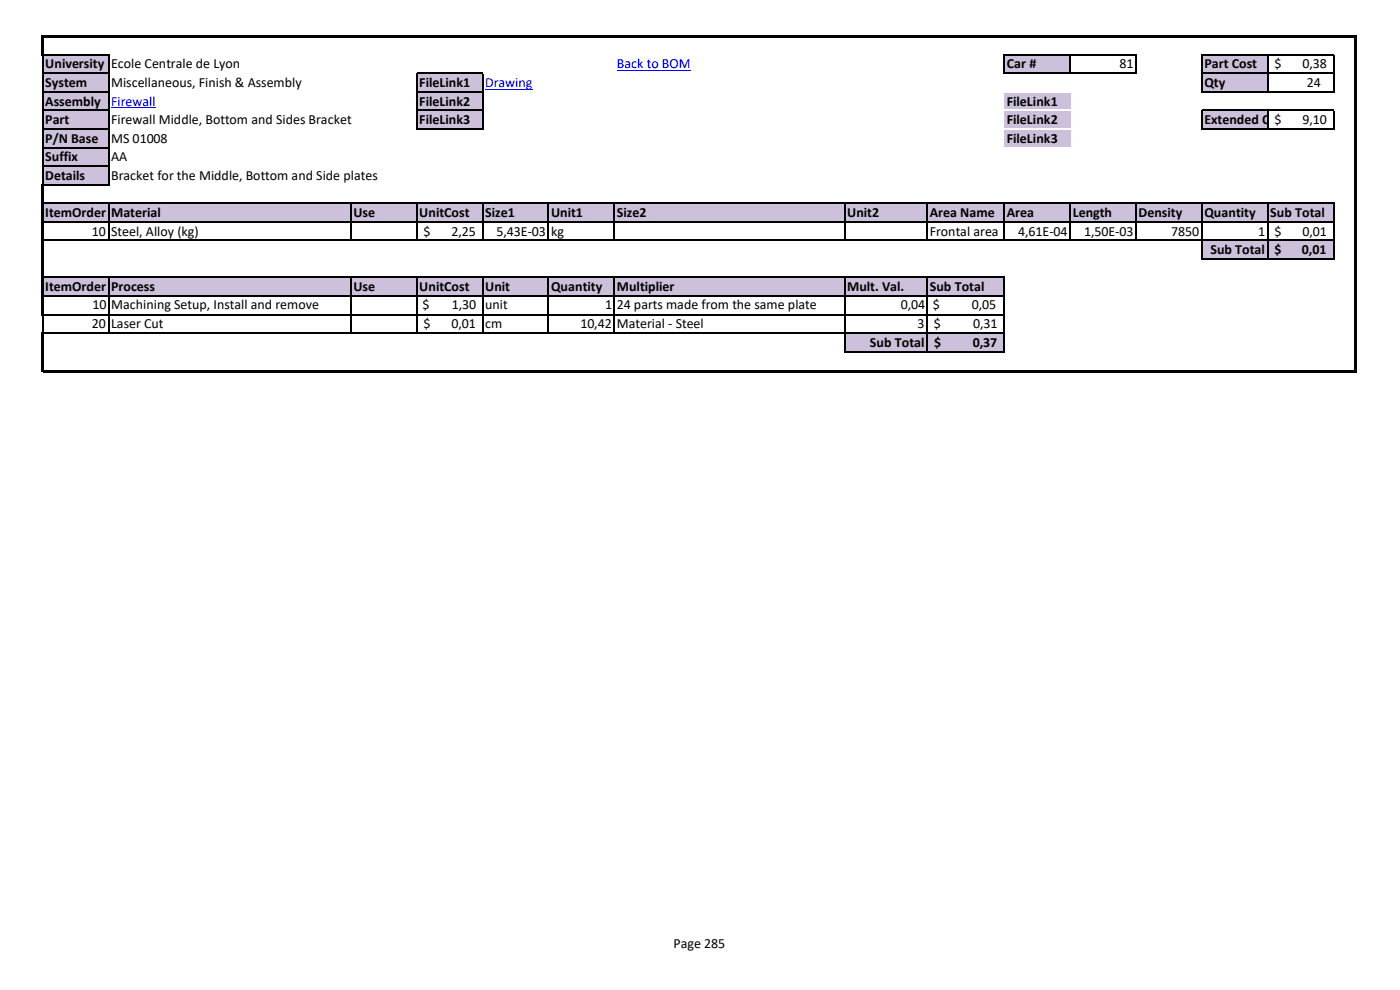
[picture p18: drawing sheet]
<svg xmlns="http://www.w3.org/2000/svg" width="297mm" height="210mm" viewBox="0 0 297 210" stroke-linecap="round" stroke-linejoin="round" font-family="sans-serif">
<defs><g id="words">
<g font-size="3">
<text x="9.6" y="14.5">University</text>
<text x="23.6" y="14.5">Ecole Centrale de Lyon</text>
<text x="213.6" y="14.5">Car #</text>
<text x="237.5" y="14.5">81</text>
<text x="255.5" y="14.5">Part Cost</text>
<text x="270.4" y="14.5">$</text>
<text x="276.3" y="14.5">0,38</text>
<text x="9.6" y="18.5">System</text>
<text x="9.6" y="22.4">Assembly</text>
<text x="23.6" y="18.5">Miscellaneous, Finish &amp; Assembly</text>
<text x="88.9" y="18.5">FileLink1</text>
<text x="88.9" y="22.4">FileLink2</text>
<text x="213.6" y="22.4">FileLink1</text>
<text x="255.5" y="18.5">Qty</text>
<text x="277.2" y="18.5">24</text>
<text x="9.6" y="26.3">Part</text>
<text x="23.6" y="26.3">Firewall Middle, Bottom and Sides Bracket</text>
<text x="88.9" y="26.3">FileLink3</text>
<text x="213.6" y="26.3">FileLink2</text>
<text x="255.5" y="26.3">Extended Cost</text>
<text x="270.4" y="26.3">$</text>
<text x="276.3" y="26.3">9,10</text>
<text x="9.6" y="30.3">P/N Base</text>
<text x="9.6" y="34.2">Suffix</text>
<text x="23.6" y="30.3">MS 01008</text>
<text x="23.6" y="34.2">AA</text>
<text x="213.6" y="30.3">FileLink3</text>
<text x="9.6" y="38.1">Details</text>
<text x="23.6" y="38.1">Bracket for the Middle, Bottom and Side plates</text>
<text x="9.6" y="46">ItemOrder</text>
<text x="23.6" y="46">Material</text>
<text x="75" y="46">Use</text>
<text x="88.9" y="46">UnitCost</text>
<text x="102.9" y="46">Size1</text>
<text x="116.9" y="46">Unit1</text>
<text x="130.9" y="46">Size2</text>
<text x="179.7" y="46">Unit2</text>
<text x="197.3" y="46">Area Name</text>
<text x="213.6" y="46">Area</text>
<text x="227.6" y="46">Length</text>
<text x="241.5" y="46">Density</text>
<text x="255.5" y="46">Quantity</text>
<text x="269.5" y="46">Sub Total</text>
<text x="19.5" y="50">10</text>
<text x="23.6" y="50">Steel, Alloy (kg)</text>
<text x="89.8" y="50">$</text>
<text x="95.8" y="50">2,25</text>
<text x="105.3" y="50">5,43E-03</text>
<text x="116.9" y="50">kg</text>
<text x="197.3" y="50">Frontal area</text>
<text x="216" y="50">4,61E-04</text>
<text x="230" y="50">1,50E-03</text>
<text x="248.5" y="50">7850</text>
<text x="256.8" y="53.9">Sub Total</text>
<text x="266.9" y="50">1</text>
<text x="270.4" y="50">$</text>
<text x="270.4" y="53.9">$</text>
<text x="276.2" y="53.9">0,01</text>
<text x="276.3" y="50">0,01</text>
<text x="9.6" y="61.8">ItemOrder</text>
<text x="19.6" y="65.6">10</text>
<text x="23.6" y="61.8">Process</text>
<text x="23.6" y="65.6">Machining Setup, Install and remove</text>
<text x="75" y="61.8">Use</text>
<text x="88.9" y="61.8">UnitCost</text>
<text x="89.6" y="65.6">$</text>
<text x="95.8" y="65.6">1,30</text>
<text x="102.9" y="61.8">Unit</text>
<text x="102.9" y="65.6">unit</text>
<text x="116.9" y="61.8">Quantity</text>
<text x="128.4" y="65.6">1</text>
<text x="130.9" y="61.8">Multiplier</text>
<text x="130.9" y="65.6">24 parts made from the same plate</text>
<text x="179.7" y="61.8">Mult. Val.</text>
<text x="191.1" y="65.6">0,04</text>
<text x="197.3" y="61.8">Sub Total</text>
<text x="197.9" y="65.6">$</text>
<text x="206.2" y="65.6">0,05</text>
<text x="19.5" y="69.7">20</text>
<text x="23.6" y="69.5">Laser Cut</text>
<text x="89.8" y="69.7">$</text>
<text x="95.8" y="69.7">0,01</text>
<text x="102.9" y="69.7">cm</text>
<text x="123.1" y="69.7">10,42</text>
<text x="130.9" y="69.5">Material - Steel</text>
<text x="194.7" y="69.7">3</text>
<text x="198.1" y="69.7">$</text>
<text x="206.4" y="69.7">0,31</text>
<text x="184.6" y="73.6">Sub Total</text>
<text x="198.2" y="73.6">$</text>
<text x="206.4" y="73.6">0,37</text>
<text x="142.9" y="201.1">Page 285</text>
</g>
<g font-size="3" fill="#00f">
<text x="130.9" y="14.5">Back to BOM</text>
<text x="23.6" y="22.4">Firewall</text>
<text x="102.9" y="18.5">Drawing</text>
</g>
</g></defs>
<g fill="#ccc0da">
<path d="M9.2 11.6h13.9v4h-13.9z" fill-rule="evenodd"/>
<path d="M213 11.6h14.1v4h-14.1z" fill-rule="evenodd"/>
<path d="M255 11.6h14v4h-14z" fill-rule="evenodd"/>
<path d="M9.2 15.5h13.9v4h-13.9z" fill-rule="evenodd"/>
<path d="M88.4 15.5h14v4h-14z" fill-rule="evenodd"/>
<path d="M255 15.5h14v4h-14z" fill-rule="evenodd"/>
<path d="M9.2 19.5h13.9v7.9h-13.9z" fill-rule="evenodd"/>
<path d="M88.4 19.5h14v7.9h-14z" fill-rule="evenodd"/>
<path d="M213 19.5h14.1v7.9h-14.1z" fill-rule="evenodd"/>
<path d="M255 23.4h14v4h-14z" fill-rule="evenodd"/>
<path d="M9.2 27.4h13.9v3.9h-13.9z" fill-rule="evenodd"/>
<path d="M213 27.4h14.1v3.9h-14.1z" fill-rule="evenodd"/>
<path d="M9.2 31.3h13.9v7.9h-13.9z" fill-rule="evenodd"/>
<path d="M9.2 43.1h273.8v4h-273.8z" fill-rule="evenodd"/>
<path d="M255 51h28v4h-28z" fill-rule="evenodd"/>
<path d="M9.2 58.9h203.9v3.9h-203.9z" fill-rule="evenodd"/>
<path d="M179.2 70.7h33.9v4h-33.9z" fill-rule="evenodd"/>
</g>
<path d="M102.9 18.9h10.1M130.9 15h15.6M23.6 22.8h9.4" fill="none" stroke="#00f" stroke-width=".21"/>
<path d="M8.8 7.4h.5v4.3h-.5z" fill-rule="evenodd" fill="#000"/>
<path d="M9.2 15.5h14M9.2 19.5h14M9.3 11.6h13.9M88.5 15.5h14M88.5 19.5h14M213.2 11.6h27.9M213.2 15.5h27.9" fill="none" stroke="#000" stroke-width=".25"/>
<path d="M213 19.3h14.1v.3h-14.1z" fill-rule="evenodd" fill="#fff"/>
<path d="M9.2 23.4h14M88.5 23.4h14" fill="none" stroke="#000" stroke-width=".25"/>
<path d="M213 23.3h14.1v.2h-14.1z" fill-rule="evenodd" fill="#fff"/>
<path d="M255 11.5v8.1M268.9 11.7v7.9M282.9 11.7v7.9M9.2 27.4h14M88.5 27.4h14" fill="none" stroke="#000" stroke-width=".25"/>
<path d="M213 27.2h14.1v.3h-14.1z" fill-rule="evenodd" fill="#fff"/>
<g fill="none" stroke="#000" stroke-width=".25">
<path d="M9.1 11.7v27.3M23 11.7v27.6M88.4 15.4v12.1M102.4 15.7v11.8M213 11.5v4.2M227 11.7v4M241 11.7v4M255.1 11.6h27.9M255.1 15.5h27.9M255.1 19.5h27.9M9.2 31.3h14M255 23.3v4.2"/>
<path d="M255.1 23.4h27.9M255.1 27.4h27.9M268.9 23.5v4M282.9 23.5v4M23 43.2v7.9M23 59v11.8M74.4 43.2v7.9M74.4 59v11.8M88.4 43.2v7.9M88.4 59v11.8M102.4 43.2v7.9M102.4 59v11.8"/>
<path d="M116.3 43.2v7.9M116.3 59v11.8M130.3 43.2v7.9M130.3 59v11.8M179.2 43.2v7.9M179.2 59v15.7M196.7 43.2v7.9M196.7 59v15.7M213 43.2v7.9M213 59v15.7M227 43.2v7.9M241 43.2v7.9"/>
<path d="M255 43.2v11.8M268.9 43.2v11.8M282.9 43.2v11.8M9.1 66.9v3.6"/>
</g>
<g fill="#000">
<path d="M9.3 7.4h278.6v.5h-278.6z" fill-rule="evenodd"/>
<path d="M8.8 39h.5v27.9h-.5z" fill-rule="evenodd"/>
<path d="M8.8 70.5h.5v8.5h-.5z" fill-rule="evenodd"/>
<path d="M287.4 7.9h.5v71.1h-.5z" fill-rule="evenodd"/>
</g>
<path d="M213 31.2h14.1v.2h-14.1z" fill-rule="evenodd" fill="#fff"/>
<path d="M9.2 35.2h14M9.3 39.2h13.9M9.3 43.1h273.7M9.3 47h273.7M9.3 51h273.7M9.3 58.9h203.9M255.1 54.9h27.9M9.3 62.8h203.9M9.3 66.7h203.9M9.3 70.7h203.9M179.3 74.6h33.9" fill="none" stroke="#000" stroke-width=".25"/>
<path d="M9.3 78.5h278.6v.5h-278.6z" fill-rule="evenodd" fill="#000"/>
<use href="#words"/>
</svg>
